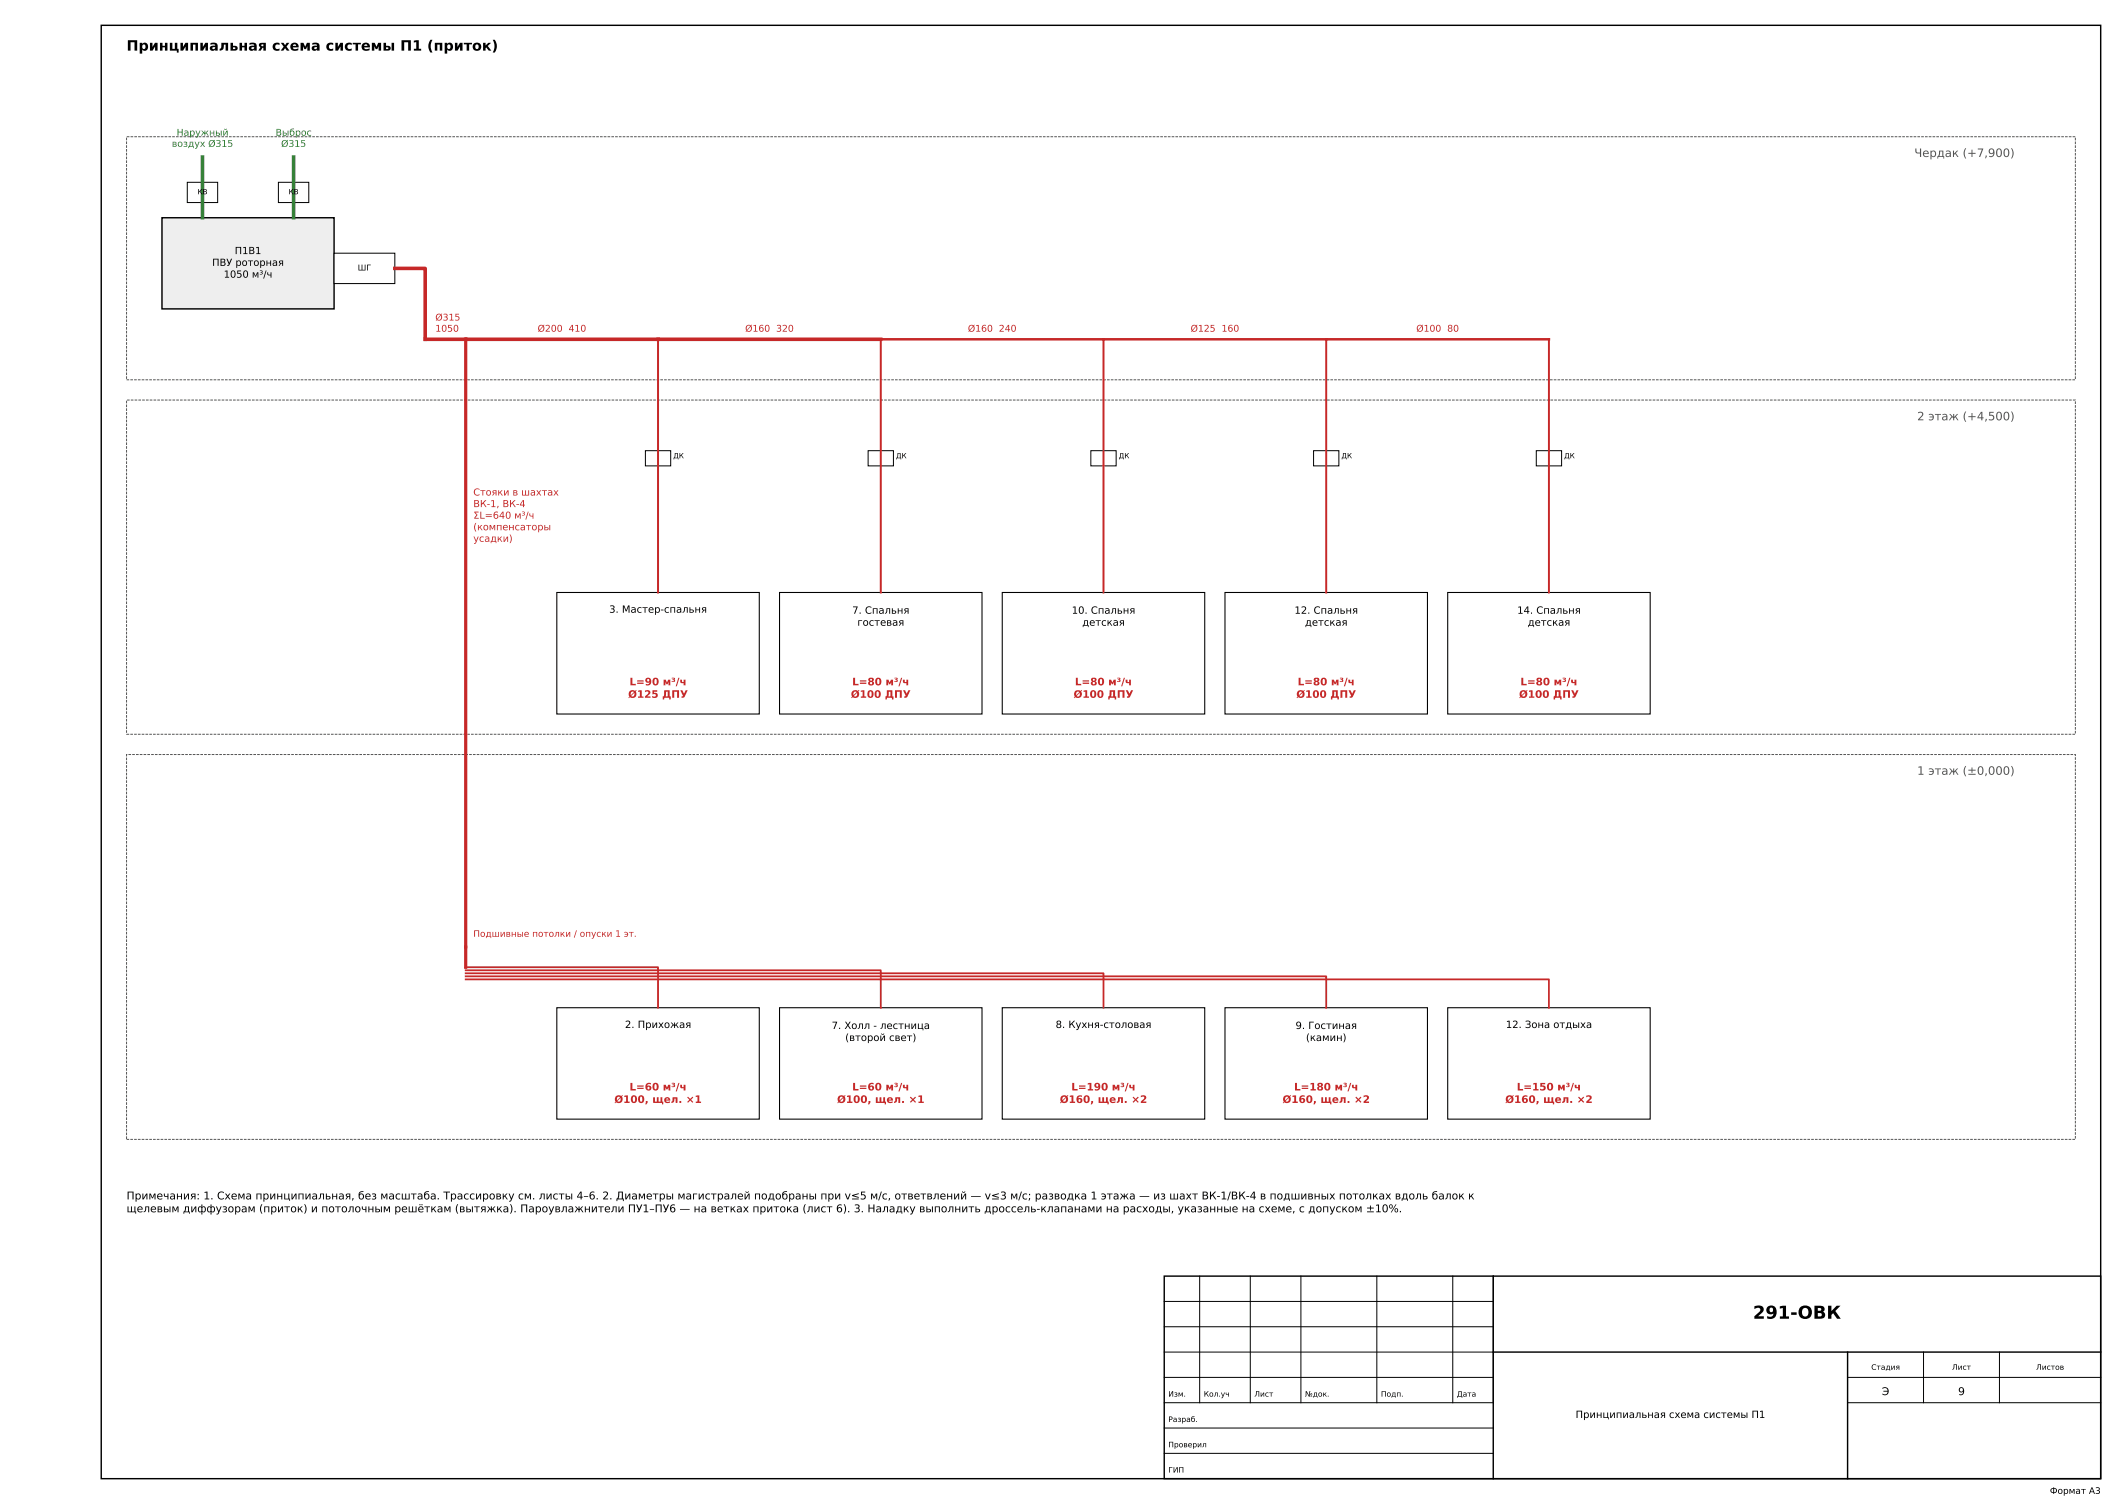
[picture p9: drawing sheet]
<svg xmlns="http://www.w3.org/2000/svg" width="420mm" height="297mm" viewBox="0 0 420 297" stroke-linecap="round" stroke-linejoin="round" font-family="sans-serif">
<defs><g id="words">
<text font-size="3.5" x="346.3" y="260.4">291-ОВК</text>
<text font-size="2.8" x="25" y="10">Принципиальная схема системы П1 (приток)</text>
<g font-size="2.3" fill="#555">
<text x="378.2" y="31">Чердак (+7,900)</text>
<text x="378.7" y="83">2 этаж (+4,500)</text>
<text x="378.7" y="153">1 этаж (±0,000)</text>
</g>
<g font-size="2.1">
<text x="25" y="236.9">Примечания: 1. Схема принципиальная, без масштаба. Трассировку см. листы 4–6. 2. Диаметры магистралей подобраны при v≤5 м/с, ответвлений — v≤3 м/с; разводка 1 этажа — из шахт ВК-1/ВК-4 в подшивных потолках вдоль балок к</text>
<text x="25" y="239.4">щелевым диффузорам (приток) и потолочным решёткам (вытяжка). Пароувлажнители ПУ1–ПУ6 — на ветках притока (лист 6). 3. Наладку выполнить дроссель-клапанами на расходы, указанные на схеме, с допуском ±10%.</text>
<text x="371.8" y="275.5">Э</text>
<text x="386.8" y="275.5">9</text>
</g>
<g font-size="2">
<text x="120.3" y="121">3. Мастер-спальня</text>
<text x="168.4" y="121.2">7. Спальня</text>
<text x="169.4" y="123.6">гостевая</text>
<text x="211.7" y="121.2">10. Спальня</text>
<text x="213.8" y="123.6">детская</text>
<text x="255.7" y="121.2">12. Спальня</text>
<text x="257.8" y="123.6">детская</text>
<text x="299.7" y="121.2">14. Спальня</text>
<text x="301.8" y="123.6">детская</text>
<text x="123.5" y="203">2. Прихожая</text>
<text x="164.3" y="203.2">7. Холл - лестница</text>
<text x="208.5" y="203">8. Кухня-столовая</text>
<text x="255.9" y="203.2">9. Гостиная</text>
<text x="297.5" y="203">12. Зона отдыха</text>
<text x="167" y="205.6">(второй свет)</text>
<text x="258" y="205.6">(камин)</text>
<text x="311.3" y="280">Принципиальная схема системы П1</text>
</g>
<g font-size="2" fill="#c62828">
<text x="124.1" y="137.8">Ø125 ДПУ</text>
<text x="124.4" y="135.3">L=90 м³/ч</text>
<text x="168.1" y="137.8">Ø100 ДПУ</text>
<text x="168.4" y="135.3">L=80 м³/ч</text>
<text x="212.1" y="137.8">Ø100 ДПУ</text>
<text x="212.4" y="135.3">L=80 м³/ч</text>
<text x="256.1" y="137.8">Ø100 ДПУ</text>
<text x="256.4" y="135.3">L=80 м³/ч</text>
<text x="300.1" y="137.8">Ø100 ДПУ</text>
<text x="300.4" y="135.3">L=80 м³/ч</text>
<text x="124.4" y="215.3">L=60 м³/ч</text>
<text x="168.4" y="215.3">L=60 м³/ч</text>
<text x="211.6" y="215.3">L=190 м³/ч</text>
<text x="255.6" y="215.3">L=180 м³/ч</text>
<text x="299.6" y="215.3">L=150 м³/ч</text>
<text x="121.4" y="217.8">Ø100, щел. ×1</text>
<text x="165.4" y="217.8">Ø100, щел. ×1</text>
<text x="209.4" y="217.8">Ø160, щел. ×2</text>
<text x="253.4" y="217.8">Ø160, щел. ×2</text>
<text x="297.4" y="217.8">Ø160, щел. ×2</text>
</g>
<g font-size="1.9">
<text x="41.9" y="52.5">ПВУ роторная</text>
<text x="46.4" y="50.2">П1В1</text>
<text x="44.2" y="54.8">1050 м³/ч</text>
</g>
<g font-size="1.9" fill="#c62828">
<text x="93.5" y="97.9">Стояки в шахтах</text>
<text x="93.5" y="100.1">ВК-1, ВК-4</text>
<text x="93.5" y="102.4">ΣL=640 м³/ч</text>
<text x="93.5" y="104.7">(компенсаторы</text>
<text x="93.5" y="107">усадки)</text>
</g>
<g font-size="1.8" fill="#2e7d32">
<text x="33.9" y="29">воздух Ø315</text>
<text x="34.9" y="26.8">Наружный</text>
<text x="54.4" y="26.8">Выброс</text>
<text x="55.5" y="29">Ø315</text>
</g>
<g font-size="1.8" fill="#c62828">
<text x="86" y="63.3">Ø315</text>
<text x="86" y="65.5">1050</text>
<text x="106.2" y="65.5">Ø200 410</text>
<text x="147.2" y="65.5">Ø160 320</text>
<text x="191.2" y="65.5">Ø160 240</text>
<text x="235.2" y="65.5">Ø125 160</text>
<text x="279.8" y="65.5">Ø100 80</text>
<text x="93.5" y="185">Подшивные потолки / опуски 1 эт.</text>
</g>
<text font-size="1.8" x="405" y="295">Формат А3</text>
<text font-size="1.6" x="70.7" y="53.4">ШГ</text>
<g font-size="1.5">
<text x="230.8" y="275.8">Изм.</text>
<text x="237.8" y="275.8">Кол.уч</text>
<text x="247.8" y="275.8">Лист</text>
<text x="257.8" y="275.8">№док.</text>
<text x="272.8" y="275.8">Подп.</text>
<text x="287.8" y="275.8">Дата</text>
<text x="369.7" y="270.5">Стадия</text>
<text x="385.6" y="270.5">Лист</text>
<text x="402.2" y="270.5">Листов</text>
<text x="230.8" y="280.8">Разраб.</text>
<text x="230.8" y="285.8">Проверил</text>
<text x="230.8" y="290.8">ГИП</text>
</g>
<g font-size="1.4">
<text x="39" y="38.4">КВ</text>
<text x="57" y="38.4">КВ</text>
<text x="133" y="90.5">ДК</text>
<text x="177" y="90.5">ДК</text>
<text x="221" y="90.5">ДК</text>
<text x="265" y="90.5">ДК</text>
<text x="309" y="90.5">ДК</text>
</g>
</g></defs>
<path d="M20 5h395v287h-395zM230 252h185v40h-185z" fill="none" stroke="#000" stroke-width=".28"/>
<path d="M25 27h385v48h-385zM25 79h385v66h-385zM25 149h385v76h-385z" fill="none" stroke="#555" stroke-width=".2" stroke-dasharray=".5 .2" stroke-linecap="butt"/>
<path d="M32 43h34v18h-34z" fill="#eee" stroke="#000" stroke-width=".28"/>
<g fill="#fff" stroke="#000" stroke-width=".2">
<path d="M37 36h6v4h-6z"/>
<path d="M55 36h6v4h-6z"/>
<path d="M66 50h12v6h-12z"/>
</g>
<path d="M110 199h40v22h-40zM154 199h40v22h-40zM198 199h40v22h-40zM242 199h40v22h-40zM286 199h40v22h-40z" fill="none" stroke="#000" stroke-width=".21"/>
<path d="M127.5 89h5v3h-5z" fill="#fff" stroke="#000" stroke-width=".2"/>
<path d="M110 117h40v24h-40z" fill="none" stroke="#000" stroke-width=".21"/>
<path d="M171.5 89h5v3h-5z" fill="#fff" stroke="#000" stroke-width=".2"/>
<path d="M154 117h40v24h-40z" fill="none" stroke="#000" stroke-width=".21"/>
<path d="M215.5 89h5v3h-5z" fill="#fff" stroke="#000" stroke-width=".2"/>
<path d="M198 117h40v24h-40z" fill="none" stroke="#000" stroke-width=".21"/>
<path d="M259.5 89h5v3h-5z" fill="#fff" stroke="#000" stroke-width=".2"/>
<path d="M242 117h40v24h-40z" fill="none" stroke="#000" stroke-width=".21"/>
<path d="M303.5 89h5v3h-5z" fill="#fff" stroke="#000" stroke-width=".2"/>
<path d="M286 117h40v24h-40z" fill="none" stroke="#000" stroke-width=".21"/>
<g fill="none" stroke="#000" stroke-width=".2">
<path d="M230 257h65M237 252v25M247 252v25M257 252v25M272 252v25M287 252v25M295 252v25h-65M230 272h65M230 267h65M230 262h65M365 277h50M365 272h50"/>
<path d="M380 267v10M395 267v10M230 287h65M230 282h65"/>
</g>
<path d="M295 252v40M295 267h120M365 267v25" fill="none" stroke="#000" stroke-width=".28"/>
<path d="M40 31v12M58 31v12" fill="none" stroke="#2e7d32" stroke-width=".71"/>
<path d="M78 53h6v14h90" fill="none" stroke="#c62828" stroke-width=".71"/>
<path d="M92 67v124" fill="none" stroke="#c62828" stroke-width=".63"/>
<path d="M92 191h38v8M92 191.6h82v7.4M92 192.2h126v6.8M92 192.8h170v6.2M92 193.4h214v5.6" fill="none" stroke="#c62828" stroke-width=".35"/>
<path d="M130 67v50M174 67v50M218 67v50M262 67v50M306 67v50" fill="none" stroke="#c62828" stroke-width=".39"/>
<path d="M174 67h132" fill="none" stroke="#c62828" stroke-width=".49"/>
<use href="#words"/>
</svg>
